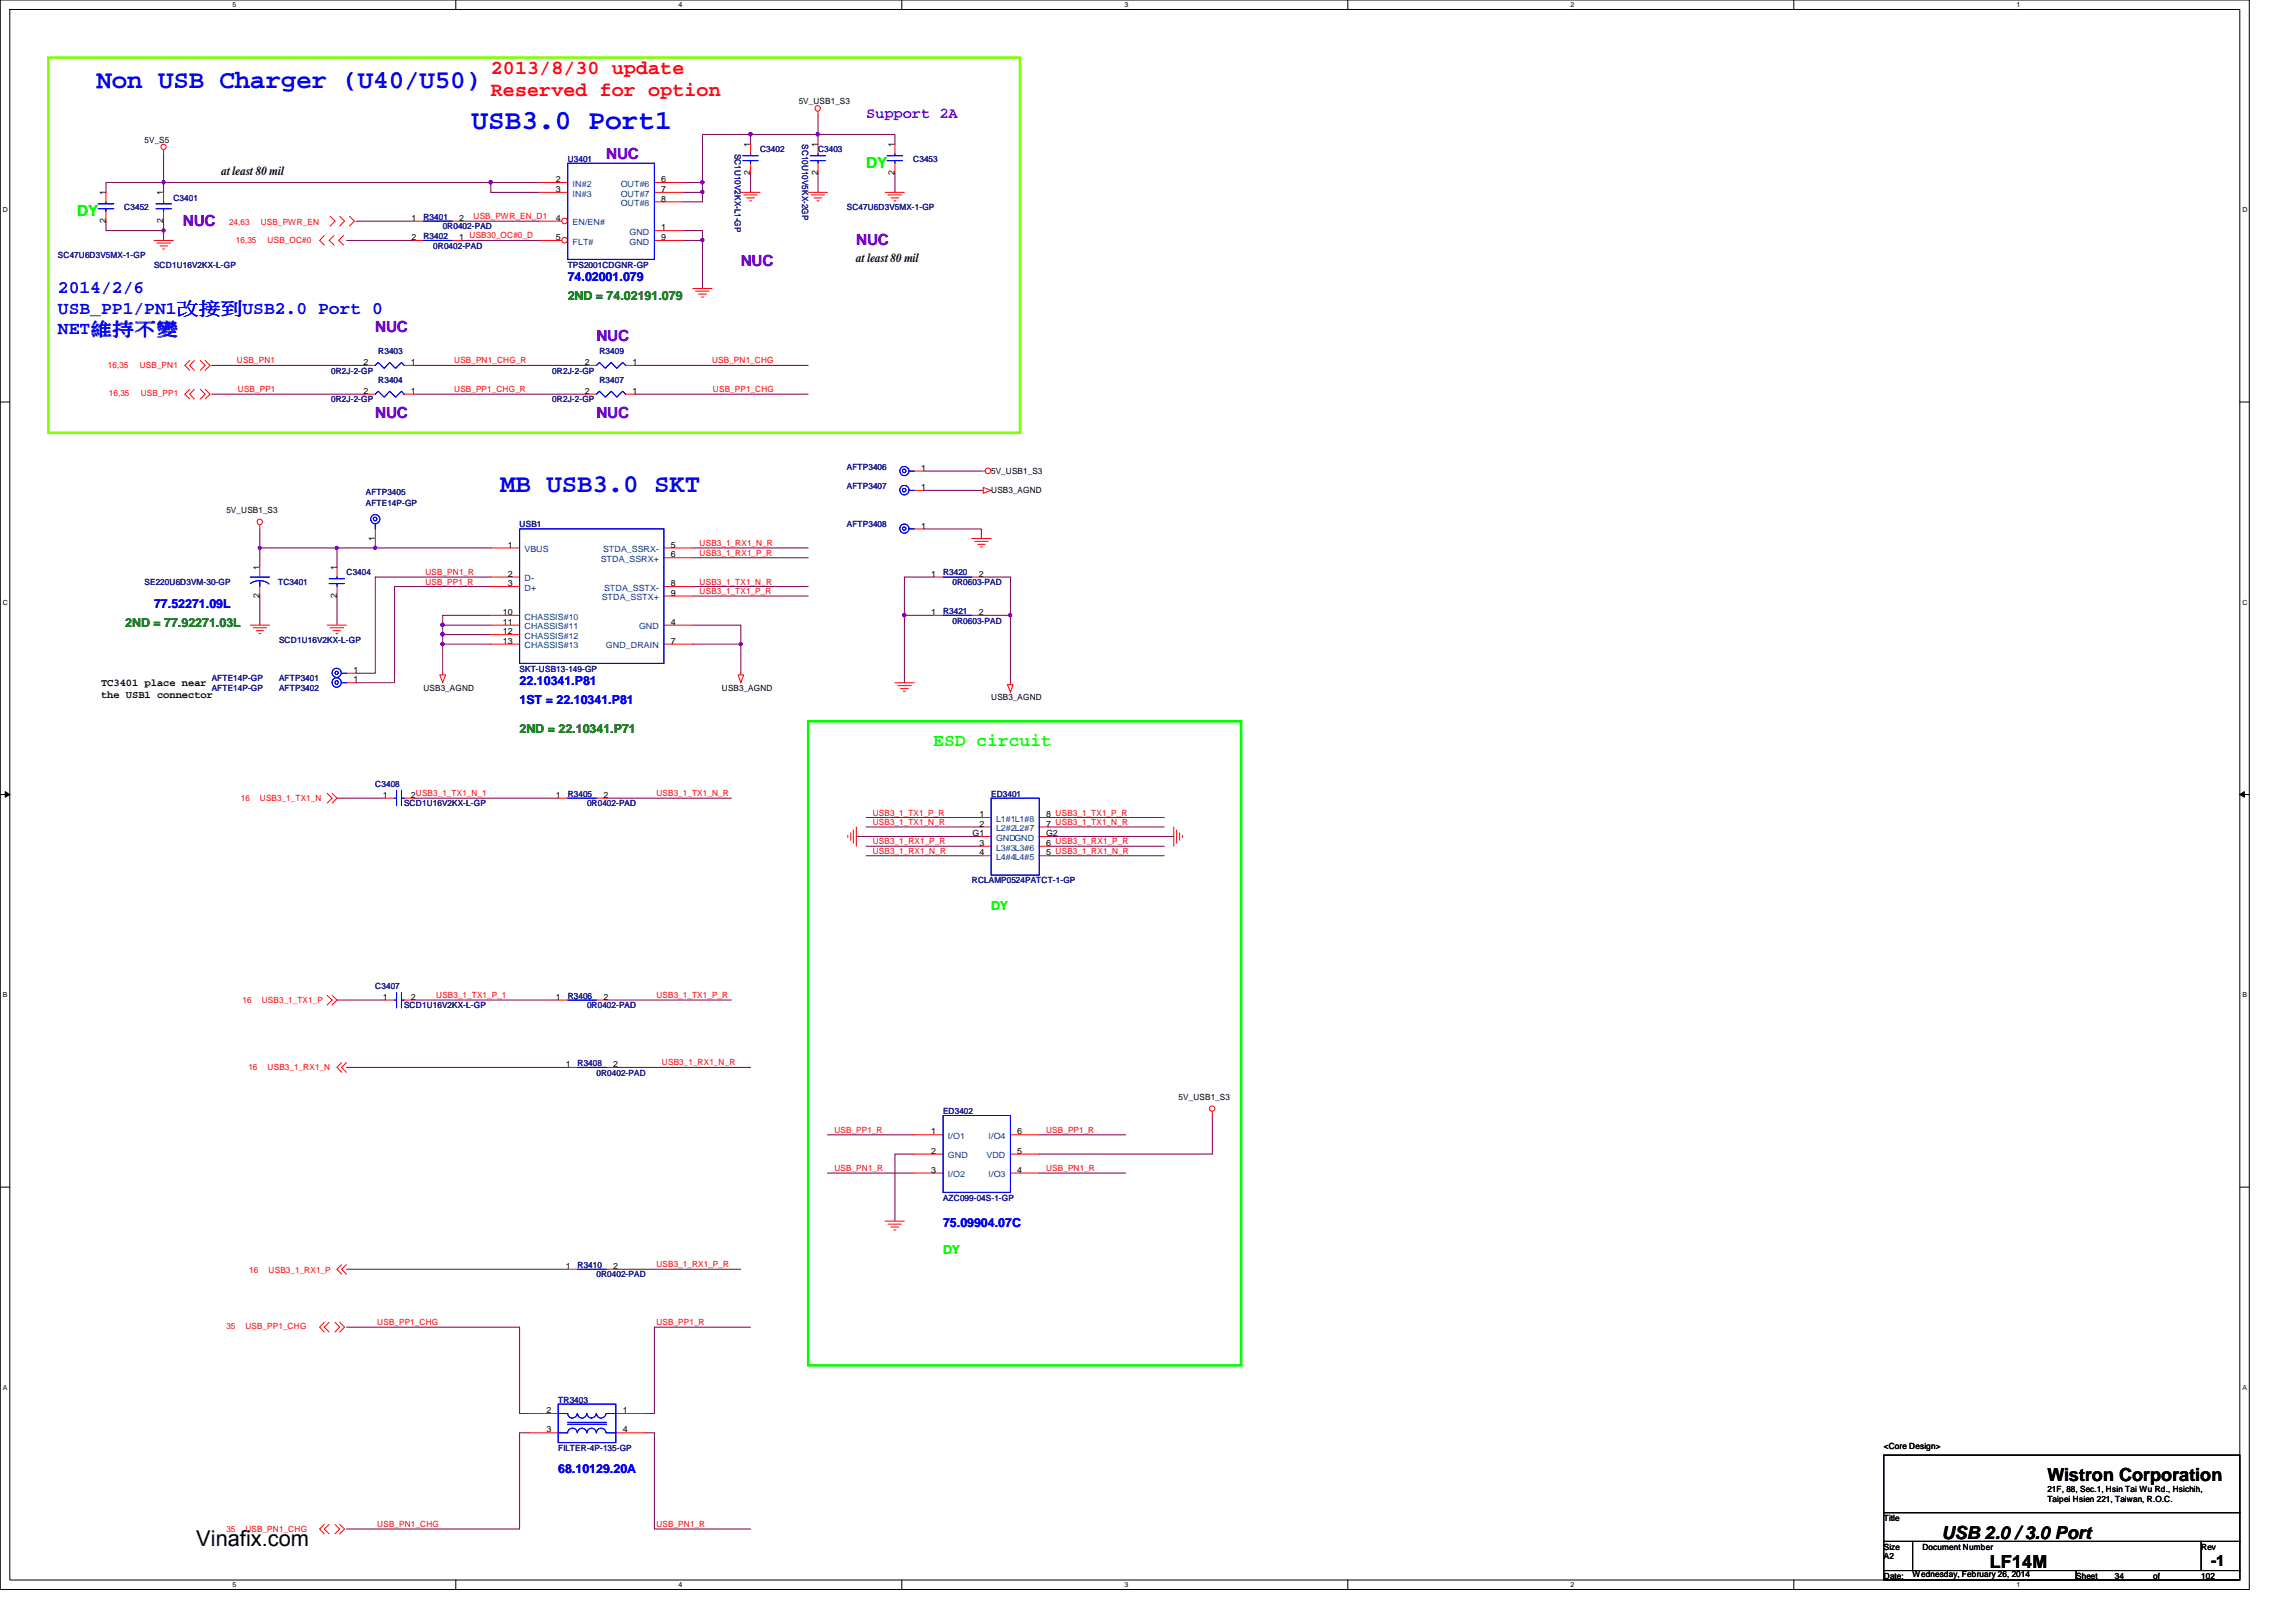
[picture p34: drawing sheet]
<svg xmlns="http://www.w3.org/2000/svg" width="297mm" height="210mm" viewBox="0 0 297 210" stroke-linecap="round" stroke-linejoin="round" font-family="sans-serif">
<defs><g id="words">
<text font-size="3.6" fill="#00f" x="61" y="16.7">USB3.0 Port1</text>
<g font-size="3.3" fill="#00f">
<text x="12.5" y="11.4">Non USB Charger (U40/U50)</text>
<text x="64.7" y="63.7">MB USB3.0 SKT</text>
</g>
<text font-size="2.8" x="25.4" y="200.1">Vinafix.com</text>
<g font-size="2.6" fill="#f00">
<text x="63.5" y="9.6">2013/8/30 update</text>
<text x="63.5" y="12.4">Reserved for option</text>
</g>
<g font-size="2.3" fill="#00f">
<text x="7.5" y="38">2014/2/6</text>
<text x="7.5" y="40.6">USB_PP1/PN1改改改USB2.0 Port 0</text>
<text x="7.5" y="43.2">NET維維維維</text>
</g>
<text font-size="2.3" fill="#0f0" x="120.7" y="96.5">ESD circuit</text>
<g font-size="2.3">
<text x="264.9" y="191.7">Wistron Corporation</text>
<text x="251.2" y="199.2">USB 2.0 / 3.0 Port</text>
<text x="257.4" y="202.9">LF14M</text>
</g>
<g font-size="2" fill="#8000ff">
<text x="112.1" y="15.3">Support 2A</text>
<text x="78.4" y="20.5">NUC</text>
<text x="23.7" y="29.2">NUC</text>
<text x="95.8" y="34.5">NUC</text>
<text x="110.8" y="31.7">NUC</text>
<text x="48.6" y="42.9">NUC</text>
<text x="77.2" y="44.2">NUC</text>
<text x="48.6" y="54.1">NUC</text>
<text x="77.2" y="54.1">NUC</text>
</g>
<g font-size="2" fill="#0f0">
<text x="112.1" y="21.8">DY</text>
<text x="10" y="28">DY</text>
</g>
<text font-size="2" x="286" y="202.6">-1</text>
<g font-size="1.6">
<text x="28.7" y="22.6">at least 80 mil</text>
<text x="110.8" y="33.9">at least 80 mil</text>
</g>
<g font-size="1.6" fill="#00f">
<text x="73.4" y="36.4">74.02001.079</text>
<text x="19.9" y="78.7">77.52271.09L</text>
<text x="67.2" y="88.6">22.10341.P81</text>
<text x="67.2" y="91.1">1ST = 22.10341.P81</text>
<text x="122" y="158.8">75.09904.07C</text>
<text x="72.2" y="190.7">68.10129.20A</text>
</g>
<g font-size="1.6" fill="#008000">
<text x="73.4" y="38.9">2ND = 74.02191.079</text>
<text x="16.2" y="81.2">2ND = 77.92271.03L</text>
<text x="67.2" y="94.9">2ND = 22.10341.P71</text>
</g>
<g font-size="1.6" fill="#0f0">
<text x="128.2" y="117.8">DY</text>
<text x="122" y="162.3">DY</text>
</g>
<g font-size="1.4">
<text x="13.1" y="88.8">TC3401 place near</text>
<text x="13.1" y="90.3">the USB1 connector</text>
</g>
<g font-size="1.1">
<text x="103.3" y="13.5">5V_USB1_S3</text>
<text x="18.7" y="18.5">5V_S5</text>
<text x="71.9" y="23.6">2</text>
<text x="85.6" y="23.6">6</text>
<text x="97.1" y="22.6" transform="rotate(-90 97.1 22.6)">2</text>
<text x="97.1" y="19" transform="rotate(-90 97.1 19)">1</text>
<text x="105.8" y="22.6" transform="rotate(-90 105.8 22.6)">2</text>
<text x="105.8" y="19" transform="rotate(-90 105.8 19)">1</text>
<text x="115.7" y="22.6" transform="rotate(-90 115.7 22.6)">2</text>
<text x="115.7" y="19" transform="rotate(-90 115.7 19)">1</text>
<text x="13.7" y="28.9" transform="rotate(-90 13.7 28.9)">2</text>
<text x="13.7" y="25.2" transform="rotate(-90 13.7 25.2)">1</text>
<text x="21.1" y="28.9" transform="rotate(-90 21.1 28.9)">2</text>
<text x="21.1" y="25.2" transform="rotate(-90 21.1 25.2)">1</text>
<text x="53.3" y="28.6">1</text>
<text x="59.4" y="28.6">2</text>
<text x="71.9" y="24.8">3</text>
<text x="71.9" y="28.6">4</text>
<text x="85.6" y="29.8">1</text>
<text x="85.6" y="24.8">7</text>
<text x="85.6" y="26.1">8</text>
<text x="53.3" y="31.1">2</text>
<text x="59.4" y="31.1">1 USB30_OC#0_D</text>
<text x="71.9" y="31.1">5</text>
<text x="85.6" y="31.1">9</text>
<text x="47" y="47.2">2</text>
<text x="53.2" y="47.2">1</text>
<text x="75.6" y="47.2">2</text>
<text x="81.8" y="47.2">1</text>
<text x="47" y="51">2</text>
<text x="53.2" y="51">1</text>
<text x="75.6" y="51">2</text>
<text x="81.8" y="51">1</text>
<text x="119.2" y="60.9">1</text>
<text x="119.2" y="63.4">1</text>
<text x="128.2" y="61.3">5V_USB1_S3</text>
<text x="128.2" y="63.8">USB3_AGND</text>
<text x="29.3" y="66.4">5V_USB1_S3</text>
<text x="48.5" y="70" transform="rotate(-90 48.5 70)">1</text>
<text x="65.7" y="70.9">1</text>
<text x="86.8" y="70.9">5</text>
<text x="119.2" y="68.4">1</text>
<text x="33.6" y="77.4" transform="rotate(-90 33.6 77.4)">2</text>
<text x="33.6" y="73.8" transform="rotate(-90 33.6 73.8)">1</text>
<text x="43.6" y="77.4" transform="rotate(-90 43.6 77.4)">2</text>
<text x="43.6" y="73.8" transform="rotate(-90 43.6 73.8)">1</text>
<text x="65.7" y="74.6">2</text>
<text x="65.7" y="75.9">3</text>
<text x="86.8" y="72.1">6</text>
<text x="86.8" y="77.1">9</text>
<text x="86.8" y="75.9">8</text>
<text x="120.5" y="74.6">1</text>
<text x="126.6" y="74.6">2</text>
<text x="65.1" y="79.6">10</text>
<text x="65.1" y="80.9">11</text>
<text x="65.1" y="82.1">12</text>
<text x="65.1" y="83.3">13</text>
<text x="86.8" y="83.3">7</text>
<text x="86.8" y="80.9">4</text>
<text x="120.5" y="79.6">1</text>
<text x="126.6" y="79.6">2</text>
<text x="45.7" y="88.3">1</text>
<text x="45.7" y="87.1">1</text>
<text x="54.8" y="89.4">USB3_AGND</text>
<text x="93.4" y="89.4">USB3_AGND</text>
<text x="128.2" y="90.6">USB3_AGND</text>
<text x="49.5" y="103.3">1</text>
<text x="53.2" y="103.3">2USB3_1_TX1_N_1</text>
<text x="71.9" y="103.3">1</text>
<text x="78.1" y="103.3">2</text>
<text x="126.7" y="105.7">1</text>
<text x="126.7" y="107">2</text>
<text x="135.3" y="107">7 USB3_1_TX1_N_R</text>
<text x="135.3" y="105.7">8 USB3_1_TX1_P_R</text>
<text x="125.8" y="108.2">G1</text>
<text x="126.7" y="109.5">3</text>
<text x="126.7" y="110.7">4</text>
<text x="135.3" y="110.7">5 USB3_1_RX1_N_R</text>
<text x="135.3" y="109.5">6 USB3_1_RX1_P_R</text>
<text x="135.3" y="108.2">G2</text>
<text x="49.5" y="129.4">1</text>
<text x="53.2" y="129.4">2</text>
<text x="71.9" y="129.4">1</text>
<text x="78.1" y="129.4">2</text>
<text x="73.2" y="138.1">1</text>
<text x="79.3" y="138.1">2</text>
<text x="152.5" y="142.3">5V_USB1_S3</text>
<text x="120.5" y="146.8">1</text>
<text x="120.5" y="149.3">2</text>
<text x="131.6" y="146.8">6</text>
<text x="131.6" y="149.3">5</text>
<text x="120.5" y="151.8">3</text>
<text x="131.6" y="151.8">4</text>
<text x="73.2" y="164.2">1</text>
<text x="79.3" y="164.2">2</text>
<text x="70.7" y="182.9">2</text>
<text x="70.7" y="185.4">3</text>
<text x="80.6" y="182.9">1</text>
<text x="80.6" y="185.4">4</text>
<text x="243.7" y="187.5">&lt;Core Design&gt;</text>
<text x="243.7" y="196.8">Title</text>
<text x="264.9" y="193.1">21F, 88, Sec.1, Hsin Tai Wu Rd., Hsichih,</text>
<text x="264.9" y="194.4">Taipei Hsien 221, Taiwan, R.O.C.</text>
<text x="243.7" y="201.8">A2</text>
<text x="243.7" y="200.5">Size</text>
<text x="248.7" y="200.5">Document Number</text>
<text x="284.8" y="200.5">Rev</text>
<text x="243.7" y="204.3">Date:</text>
<text x="247.4" y="204">Wednesday, February 26, 2014</text>
<text x="268.6" y="204.3">Sheet</text>
<text x="273.6" y="204.3">34</text>
<text x="278.6" y="204.3">of</text>
<text x="284.8" y="204.3">102</text>
</g>
<g font-size="1.1" fill="#000080">
<text x="73.4" y="21">U3401</text>
<text x="95.1" y="19.9" transform="rotate(90 95.1 19.9)">SC1U10V2KX-L1-GP</text>
<text x="98.3" y="19.7">C3402</text>
<text x="103.8" y="18.7" transform="rotate(90 103.8 18.7)">SC10U10V5KX-2GP</text>
<text x="105.8" y="19.7">C3403</text>
<text x="118.1" y="21">C3453</text>
<text x="16.1" y="27.2">C3452</text>
<text x="22.4" y="26">C3401</text>
<text x="54.8" y="28.4">R3401</text>
<text x="57.3" y="29.7">0R0402-PAD</text>
<text x="109.6" y="27.2">SC47U6D3V5MX-1-GP</text>
<text x="7.5" y="33.4">SC47U6D3V5MX-1-GP</text>
<text x="19.9" y="34.6">SCD1U16V2KX-L-GP</text>
<text x="54.8" y="30.9">R3402</text>
<text x="56" y="32.2">0R0402-PAD</text>
<text x="73.4" y="34.6">TPS2001CDGNR-GP</text>
<text x="48.9" y="45.8">R3403</text>
<text x="77.6" y="45.8">R3409</text>
<text x="42.8" y="52.1">0R2J-2-GP</text>
<text x="42.8" y="48.3">0R2J-2-GP</text>
<text x="48.9" y="49.6">R3404</text>
<text x="71.5" y="52.1">0R2J-2-GP</text>
<text x="71.5" y="48.3">0R2J-2-GP</text>
<text x="77.6" y="49.6">R3407</text>
<text x="47.3" y="64">AFTP3405</text>
<text x="47.3" y="65.5">AFTE14P-GP</text>
<text x="109.6" y="60.8">AFTP3406</text>
<text x="109.6" y="63.3">AFTP3407</text>
<text x="67.2" y="68.2">USB1</text>
<text x="109.6" y="68.2">AFTP3408</text>
<text x="18.7" y="75.7">SE220U6D3VM-30-GP</text>
<text x="36" y="75.7">TC3401</text>
<text x="44.8" y="74.5">C3404</text>
<text x="122" y="74.5">R3420</text>
<text x="123.2" y="75.7">0R0603-PAD</text>
<text x="36.1" y="83.2">SCD1U16V2KX-L-GP</text>
<text x="122" y="79.5">R3421</text>
<text x="123.2" y="80.7">0R0603-PAD</text>
<text x="27.4" y="89.4">AFTE14P-GP</text>
<text x="27.4" y="88.2">AFTE14P-GP</text>
<text x="36.1" y="89.4">AFTP3402</text>
<text x="36.1" y="88.2">AFTP3401</text>
<text x="67.2" y="86.9">SKT-USB13-149-GP</text>
<text x="48.6" y="101.9">C3408</text>
<text x="52.3" y="104.4">SCD1U16V2KX-L-GP</text>
<text x="73.4" y="103.1">R3405</text>
<text x="75.9" y="104.4">0R0402-PAD</text>
<text x="128.2" y="103.1">ED3401</text>
<text x="125.7" y="114.3">RCLAMP0524PATCT-1-GP</text>
<text x="48.6" y="128">C3407</text>
<text x="52.3" y="130.5">SCD1U16V2KX-L-GP</text>
<text x="73.4" y="129.2">R3406</text>
<text x="75.9" y="130.5">0R0402-PAD</text>
<text x="74.7" y="138">R3408</text>
<text x="77.2" y="139.2">0R0402-PAD</text>
<text x="122" y="144.2">ED3402</text>
<text x="122" y="155.4">AZC099-04S-1-GP</text>
<text x="74.7" y="164.1">R3410</text>
<text x="77.2" y="165.3">0R0402-PAD</text>
<text x="72.2" y="181.5">TR3403</text>
<text x="72.2" y="187.7">FILTER-4P-135-GP</text>
</g>
<g font-size="1.1" fill="#f00">
<text x="29.6" y="29.2">24,63</text>
<text x="33.7" y="29.2">USB_PWR_EN</text>
<text x="61.3" y="28.4">USB_PWR_EN_D1</text>
<text x="30.5" y="31.4">16,35</text>
<text x="34.6" y="31.4">USB_OC#0</text>
<text x="14" y="47.6">16,35</text>
<text x="18.1" y="47.6">USB_PN1</text>
<text x="30.6" y="47">USB_PN1</text>
<text x="58.8" y="47">USB_PN1_CHG_R</text>
<text x="92.1" y="47">USB_PN1_CHG</text>
<text x="14.1" y="51.3">16,35</text>
<text x="18.2" y="51.3">USB_PP1</text>
<text x="30.8" y="50.8">USB_PP1</text>
<text x="58.8" y="50.8">USB_PP1_CHG_R</text>
<text x="92.2" y="50.8">USB_PP1_CHG</text>
<text x="90.5" y="71.9">USB3_1_RX1_P_R</text>
<text x="90.5" y="70.7">USB3_1_RX1_N_R</text>
<text x="55" y="75.6">USB_PP1_R</text>
<text x="55" y="74.4">USB_PN1_R</text>
<text x="90.5" y="76.9">USB3_1_TX1_P_R</text>
<text x="90.5" y="75.6">USB3_1_TX1_N_R</text>
<text x="31.2" y="103.7">16</text>
<text x="33.6" y="103.7">USB3_1_TX1_N</text>
<text x="84.9" y="103">USB3_1_TX1_N_R</text>
<text x="112.9" y="106.8">USB3_1_TX1_N_R</text>
<text x="112.9" y="105.5">USB3_1_TX1_P_R</text>
<text x="112.9" y="110.5">USB3_1_RX1_N_R</text>
<text x="112.9" y="109.3">USB3_1_RX1_P_R</text>
<text x="31.4" y="129.8">16</text>
<text x="33.9" y="129.8">USB3_1_TX1_P</text>
<text x="56.4" y="129.2">USB3_1_TX1_P_1</text>
<text x="84.9" y="129.2">USB3_1_TX1_P_R</text>
<text x="85.6" y="137.9">USB3_1_RX1_N_R</text>
<text x="32.1" y="138.4">16</text>
<text x="34.6" y="138.4">USB3_1_RX1_N</text>
<text x="107.9" y="146.6">USB_PP1_R</text>
<text x="135.3" y="146.6">USB_PP1_R</text>
<text x="107.9" y="151.6">USB_PN1_R</text>
<text x="135.3" y="151.6">USB_PN1_R</text>
<text x="32.3" y="164.7">16</text>
<text x="34.8" y="164.7">USB3_1_RX1_P</text>
<text x="84.9" y="164">USB3_1_RX1_P_R</text>
<text x="29.3" y="172">35</text>
<text x="31.7" y="172">USB_PP1_CHG</text>
<text x="48.8" y="171.5">USB_PP1_CHG</text>
<text x="84.9" y="171.5">USB_PP1_R</text>
<text x="48.8" y="197.6">USB_PN1_CHG</text>
<text x="84.9" y="197.6">USB_PN1_R</text>
<text x="29.3" y="198.2">35</text>
<text x="31.7" y="198.2">USB_PN1_CHG</text>
</g>
<g font-size="1.1" fill="#004080">
<text x="74.1" y="24.2">IN#2</text>
<text x="74.1" y="25.4">IN#3</text>
<text x="74.1" y="29.2">EN/EN#</text>
<text x="80.3" y="24.2">OUT#6</text>
<text x="80.3" y="25.4">OUT#7</text>
<text x="80.3" y="26.7">OUT#8</text>
<text x="74.1" y="31.7">FLT#</text>
<text x="81.4" y="30.4">GND</text>
<text x="81.4" y="31.7">GND</text>
<text x="67.9" y="71.5">VBUS</text>
<text x="78" y="71.5">STDA_SSRX-</text>
<text x="67.9" y="75.2">D-</text>
<text x="67.9" y="76.5">D+</text>
<text x="77.7" y="72.7">STDA_SSRX+</text>
<text x="77.8" y="77.7">STDA_SSTX+</text>
<text x="78.1" y="76.5">STDA_SSTX-</text>
<text x="67.9" y="80.2">CHASSIS#10</text>
<text x="67.9" y="81.4">CHASSIS#11</text>
<text x="67.9" y="82.7">CHASSIS#12</text>
<text x="67.9" y="83.9">CHASSIS#13</text>
<text x="78.4" y="83.9">GND_DRAIN</text>
<text x="82.7" y="81.4">GND</text>
<text x="128.9" y="106.3">L1#1L1#8</text>
<text x="128.9" y="107.6">L2#2L2#7</text>
<text x="128.9" y="108.8">GNDGND</text>
<text x="128.9" y="110.1">L3#3L3#6</text>
<text x="128.9" y="111.3">L4#4L4#5</text>
<text x="122.6" y="147.4">I/O1</text>
<text x="122.6" y="149.9">GND</text>
<text x="127.6" y="149.9">VDD</text>
<text x="127.9" y="147.4">I/O4</text>
<text x="122.6" y="152.4">I/O2</text>
<text x="127.9" y="152.4">I/O3</text>
</g>
<g font-size=".9">
<text x="30.1" y=".9">5</text>
<text x="87.8" y=".9">4</text>
<text x="145.5" y=".9">3</text>
<text x="203.2" y=".9">2</text>
<text x="260.9" y=".9">1</text>
<text x=".4" y="27.4">D</text>
<text x="290.1" y="27.4">D</text>
<text x=".4" y="78.2">C</text>
<text x="290.1" y="78.2">C</text>
<text x=".4" y="129">B</text>
<text x="290.1" y="129">B</text>
<text x=".4" y="179.8">A</text>
<text x="290.1" y="179.8">A</text>
<text x="30.1" y="205.4">5</text>
<text x="87.8" y="205.4">4</text>
<text x="145.5" y="205.4">3</text>
<text x="203.2" y="205.4">2</text>
<text x="260.9" y="205.4">1</text>
</g>
</g></defs>
<path d="M0 0h291v205.7h-291zM1.3 1.2h288.5v203.3h-288.5z" fill="none" stroke="#000" stroke-width=".13"/>
<g fill="#fff">
<path d="M30.1 .1h.5v1h-.5z"/>
<path d="M30.1 204.6h.5v1h-.5z"/>
</g>
<path d="M59 0v1.2M59 204.5v1.2" fill="none" stroke="#000" stroke-width=".13"/>
<g fill="#fff">
<path d="M87.8 .1h.5v1h-.5z"/>
<path d="M87.8 204.6h.5v1h-.5z"/>
</g>
<path d="M116.7 0v1.2M116.7 204.5v1.2" fill="none" stroke="#000" stroke-width=".13"/>
<g fill="#fff">
<path d="M145.5 .1h.5v1h-.5z"/>
<path d="M145.5 204.6h.5v1h-.5z"/>
</g>
<path d="M174.4 0v1.2M174.4 204.5v1.2" fill="none" stroke="#000" stroke-width=".13"/>
<g fill="#fff">
<path d="M203.2 .1h.5v1h-.5z"/>
<path d="M203.2 204.6h.5v1h-.5z"/>
</g>
<path d="M232.1 0v1.2M232.1 204.5v1.2" fill="none" stroke="#000" stroke-width=".13"/>
<g fill="#fff">
<path d="M260.9 .1h.5v1h-.5z"/>
<path d="M260.9 204.6h.5v1h-.5z"/>
<path d="M.4 26.6h.6v1h-.6z"/>
<path d="M290.1 26.6h.6v1h-.6z"/>
<path d="M.4 77.4h.6v1h-.6z"/>
<path d="M290.1 77.4h.6v1h-.6z"/>
</g>
<path d="M0 52h1.3M289.8 52h1.2" fill="none" stroke="#000" stroke-width=".13"/>
<g fill="#fff">
<path d="M.4 128.2h.6v1h-.6z"/>
<path d="M290.1 128.2h.6v1h-.6z"/>
</g>
<path d="M0 102.8h1.3M.7 102.4l.6 .4-.6 .4zM289.8 102.8h1.2M289.8 102.8l.6-.4v.8z" fill="none" stroke="#000" stroke-width=".13"/>
<path d="M.7 102.4l.6 .4-.6 .4zM289.8 102.8l.6-.4v.8z" fill="#000"/>
<g fill="#fff">
<path d="M.4 179h.5v1h-.5z"/>
<path d="M290.1 179h.6v1h-.6z"/>
</g>
<path d="M0 153.6h1.3M289.8 153.6h1.2" fill="none" stroke="#000" stroke-width=".13"/>
<path d="M21.2 19.9v5M90.9 17.4h6.2v1.3M105.8 14.9v3.8M44.8 31.1h8.7M59.8 31.1h9.9M105.8 22.4v2.5" fill="none" stroke="#800040" stroke-width=".13"/>
<path d="M21 23.4h.3l.1 .2-.1 .2h-.1h-.2z" fill-rule="evenodd" fill="#f0f"/>
<path d="M21 23.4h.3l.1 .2-.1 .2h-.1h-.2z" fill="none" stroke="#f0f" stroke-width=".13"/>
<path d="M21.2 29.8v1.3M46.1 28.6h7.4M59.8 28.6h9.9M63.5 23.6h6.2M97.1 22.4v2.5" fill="none" stroke="#800040" stroke-width=".13"/>
<path d="M63.3 23.4h.3l.1 .2-.1 .2h-.1h-.2z" fill-rule="evenodd" fill="#f0f"/>
<path d="M63.3 23.4h.3l.1 .2-.1 .2h-.1h-.2z" fill="none" stroke="#f0f" stroke-width=".13"/>
<path d="M97.1 17.4h8.7" fill="none" stroke="#800040" stroke-width=".13"/>
<path d="M105.6 17.2h.3l.1 .2-.1 .1-.1 .1-.2-.1z" fill-rule="evenodd" fill="#f0f"/>
<path d="M105.6 17.2h.3l.1 .2-.1 .1-.1 .1-.2-.1z" fill="none" stroke="#f0f" stroke-width=".13"/>
<path d="M96.9 17.2h.3l.1 .2-.1 .1-.1 .1-.2-.1z" fill-rule="evenodd" fill="#f0f"/>
<path d="M96.9 17.2h.3l.1 .2-.1 .1-.1 .1-.2-.1z" fill="none" stroke="#f0f" stroke-width=".13"/>
<g fill="none" stroke="#800040" stroke-width=".13">
<path d="M48.6 74.7h14.9M48.6 70.9h14.9M51.1 75.9h12.4M89.6 72.2h15M89.6 70.9h15M89.6 77.1h15M89.6 75.9h15M53.5 103.3h18.7M78.4 103.3h16.2M44.8 138.1h28.6M53.5 129.4h18.7M78.4 129.4h16.2"/>
<path d="M79.7 138.1h17.4M44.8 164.3h28.6M67.2 171.7v11.2M79.7 164.3h16.1M84.7 171.7v11.2M67.2 185.4v12.5M84.7 185.4v12.5"/>
</g>
<path d="M48.4 70.8h.3l.1 .1-.1 .1-.2 .1-.1-.1z" fill-rule="evenodd" fill="#f0f"/>
<path d="M48.4 70.8h.3l.1 .1-.1 .1-.2 .1-.1-.1z" fill="none" stroke="#f0f" stroke-width=".13"/>
<path d="M33.6 68.5v4.9M33.6 77.1v3.8M57.3 82.1h6.2M63.5 83.4h-6.2v3.7" fill="none" stroke="#800040" stroke-width=".13"/>
<path d="M57.1 83.2h.3l.1 .2-.1 .1-.2 .1-.1-.1z" fill-rule="evenodd" fill="#f0f"/>
<path d="M57.1 83.2h.3l.1 .2-.1 .1-.2 .1-.1-.1z" fill="none" stroke="#f0f" stroke-width=".13"/>
<path d="M57.3 82.1v1.3" fill="none" stroke="#800040" stroke-width=".13"/>
<path d="M57.1 81.9h.3l.1 .2-.1 .2h-.2h-.1z" fill-rule="evenodd" fill="#f0f"/>
<path d="M57.1 81.9h.3l.1 .2-.1 .2h-.2h-.1z" fill="none" stroke="#f0f" stroke-width=".13"/>
<path d="M63.5 79.6h-6.2v1.3h6.2" fill="none" stroke="#800040" stroke-width=".13"/>
<path d="M57.1 80.7h.3l.1 .2-.1 .1-.2 .1-.1-.1z" fill-rule="evenodd" fill="#f0f"/>
<path d="M57.1 80.7h.3l.1 .2-.1 .1-.2 .1-.1-.1z" fill="none" stroke="#f0f" stroke-width=".13"/>
<path d="M57.3 80.9v1.2M95.8 83.4v3.7" fill="none" stroke="#800040" stroke-width=".13"/>
<path d="M95.7 83.2h.3l.1 .2-.1 .1-.2 .1-.1-.1z" fill-rule="evenodd" fill="#f0f"/>
<path d="M95.7 83.2h.3l.1 .2-.1 .1-.2 .1-.1-.1z" fill="none" stroke="#f0f" stroke-width=".13"/>
<g fill="none" stroke="#800040" stroke-width=".13">
<path d="M90.9 17.4v6.2M48.6 74.7v12.4h-2.5M48.6 69.7v1.2h-5M51.1 75.9v12.4h-5M89.6 80.9h6.2v2.5h-6.2M110.8 108.2h16.2M112.1 107h14.9M112.1 105.8h14.9M112.1 110.7h14.9M112.1 109.5h14.9M135.7 107h14.9M135.7 105.8h14.9"/>
<path d="M135.7 110.7h14.9M135.7 109.5h14.9M135.7 108.2h16.1"/>
</g>
<path d="M43.4 70.8h.3l.1 .1-.1 .1-.1 .1-.2-.1z" fill-rule="evenodd" fill="#f0f"/>
<path d="M43.4 70.8h.3l.1 .1-.1 .1-.1 .1-.2-.1z" fill="none" stroke="#f0f" stroke-width=".13"/>
<path d="M27.4 47.3h19.9M27.4 51h19.9M53.5 47.3h22.4M53.5 51h22.4M33.6 70.9h10v2.5M43.6 77.1v3.8" fill="none" stroke="#800040" stroke-width=".13"/>
<path d="M33.5 70.8h.2l.1 .1-.1 .1-.1 .1-.1-.1z" fill-rule="evenodd" fill="#f0f"/>
<path d="M33.5 70.8h.2l.1 .1-.1 .1-.1 .1-.1-.1z" fill="none" stroke="#f0f" stroke-width=".13"/>
<path d="M13.7 28.6v1.2h7.5" fill="none" stroke="#800040" stroke-width=".13"/>
<path d="M21 29.6h.3l.1 .2-.1 .2-.1 .1-.2-.1z" fill-rule="evenodd" fill="#f0f"/>
<path d="M21 29.6h.3l.1 .2-.1 .2-.1 .1-.2-.1z" fill="none" stroke="#f0f" stroke-width=".13"/>
<path d="M105.8 17.4h10v1.3M21.2 23.6h-7.5v1.3M115.8 22.4v2.5M117 79.6h3.7M117 74.7v4.9M117 79.6v8.7M119.5 61h7.5M119.5 68.5h7.5v1.2M130.7 74.7v4.9h-3.7M43.6 103.3h6.2M43.6 129.4h6.2" fill="none" stroke="#800040" stroke-width=".13"/>
<path d="M116.8 79.4h.3l.1 .2-.1 .2h-.1h-.2z" fill-rule="evenodd" fill="#f0f"/>
<path d="M116.8 79.4h.3l.1 .2-.1 .2h-.1h-.2z" fill="none" stroke="#f0f" stroke-width=".13"/>
<path d="M130.7 79.6v8.7" fill="none" stroke="#800040" stroke-width=".13"/>
<path d="M130.5 79.4h.3l.1 .2-.1 .2h-.1h-.2z" fill-rule="evenodd" fill="#f0f"/>
<path d="M130.5 79.4h.3l.1 .2-.1 .2h-.1h-.2z" fill="none" stroke="#f0f" stroke-width=".13"/>
<g fill="none" stroke="#800040" stroke-width=".13">
<path d="M88.4 23.6h2.5v1.3h-2.5M82.2 51h22.4M82.2 47.3h22.4M117 74.7h3.7M119.5 63.5h7.5M127 74.7h3.7M107.1 151.8h11.2M107.1 146.9h11.2M118.3 149.4h-2.5v8.6M134.4 146.9h11.2M134.4 151.8h11.2M156.8 144.4v5h-22.4"/>
<path d="M44.8 171.7h22.4M84.7 171.7h12.4M44.8 197.9h22.4M67.2 182.9h1.3M67.2 185.4h1.3M83.4 182.9h1.3M83.4 185.4h1.3M84.7 197.9h12.4"/>
</g>
<path d="M90.7 24.7h.3l.1 .1-.1 .2-.2 .1-.1-.1z" fill-rule="evenodd" fill="#f0f"/>
<path d="M90.7 24.7h.3l.1 .1-.1 .2-.2 .1-.1-.1z" fill="none" stroke="#f0f" stroke-width=".13"/>
<path d="M90.7 23.4h.3l.1 .2-.1 .2h-.2h-.1z" fill-rule="evenodd" fill="#f0f"/>
<path d="M90.7 23.4h.3l.1 .2-.1 .2h-.2h-.1z" fill="none" stroke="#f0f" stroke-width=".13"/>
<path d="M21.2 28.6v1.2M21.2 23.6h42.3v1.3h6.2M88.4 29.8h2.5v1.3M90.9 24.9v1.2h-2.5" fill="none" stroke="#800040" stroke-width=".13"/>
<path d="M90.7 30.9h.3l.1 .2-.1 .1-.2 .1-.1-.1z" fill-rule="evenodd" fill="#f0f"/>
<path d="M90.7 30.9h.3l.1 .2-.1 .1-.2 .1-.1-.1z" fill="none" stroke="#f0f" stroke-width=".13"/>
<path d="M88.4 31.1h2.5v6.2" fill="none" stroke="#800040" stroke-width=".13"/>
<g fill="none" stroke="#f00" stroke-width=".13">
<path d="M21.2 19.4v.5M97.1 18.7v1.2M105.8 14.4v.5M105.8 18.7v1.2M115.8 18.7v1.2M19.9 31.1h2.5M20.3 31.5h1.8M20.7 31.8h1M21 32.2h.3M21.2 24.9v1.2M21.2 27.3v1.3M41.9 30.5l-.5 .6 .5 .6"/>
<path d="M42.7 28l.6 .6-.6 .7M43.2 30.5l-.6 .6 .6 .6M43.9 28l.7 .6-.7 .7M44.4 30.5l-.6 .6 .6 .6M45.2 28l.6 .6-.6 .7M53.5 28.6h1.3M58.5 28.6h1.3M69.7 23.6h3.7M69.7 24.9h3.7M84.7 29.8h3.7M89.6 37.3h2.5M90 37.7h1.7"/>
<path d="M90.4 38.1h1M90.8 38.4h.2M95.8 24.9h2.5M96.2 25.2h1.8M96.6 25.6h1M97 26h.2M97.1 21.1v1.3M104.6 24.9h2.5M104.9 25.2h1.8M105.3 25.6h1M105.7 26h.3M105.8 21.1v1.3"/>
<path d="M114.5 24.9h2.5M114.9 25.2h1.7M115.3 25.6h1M115.7 26h.2M115.8 21.1v1.3M24.6 46.7l-.7 .6 .7 .6M24.6 50.4l-.7 .6 .7 .6M25.1 46.7l-.5 .6 .5 .6M25.1 50.4l-.5 .6 .5 .6M25.9 46.7l.6 .6-.6 .6M25.9 50.4l.6 .6-.6 .6M26.5 46.7l.7 .6-.7 .6"/>
<path d="M26.5 50.4l.7 .6-.7 .6M47.3 51h1.3M47.3 47.3h1.3M52.3 51h1.2M52.3 47.3h1.2M75.9 51h1.3M75.9 47.3h1.3M80.9 51h1.3M80.9 47.3h1.3M33.6 67.9v.6M33.6 73.4v1.3M33.6 75.9v1.2"/>
<path d="M43.6 73.4v1.3M43.6 75.9v1.2M48.6 68.5v1.2M63.5 74.7h3.7M63.5 70.9h3.7M63.5 75.9h3.7M63.5 79.6h3.7M85.9 70.9h3.7M85.9 75.9h3.7M85.9 72.2h3.7M85.9 77.1h3.7M118.3 68.5h1.2"/>
<path d="M118.3 61h1.2M118.3 63.5h1.2M120.7 74.7h1.3M125.7 69.7h2.5M125.7 74.7h1.3M126.1 70.1h1.7M126.5 70.4h1M126.8 70.8h.3M127 63.5h.2M127 61h.5M127.2 63.1l1 .4-1 .3zM32.4 80.9h2.5"/>
<path d="M32.8 81.2h1.7M33.1 81.6h1M33.5 82h.2M42.3 80.9h2.5M42.7 81.2h1.7M43.1 81.6h1M43.5 82h.2M44.8 88.3h1.3M44.8 87.1h1.3M56.9 87.3h.8l-.4 1zM57.3 87.1v.2M63.5 80.9h3.7"/>
<path d="M63.5 83.4h3.7M63.5 82.1h3.7M85.9 80.9h3.7M85.9 83.4h3.7M95.5 87.3h.7l-.4 1zM95.8 87.1v.2M115.8 88.3h2.5M116.2 88.7h1.7M116.5 89.1h1M116.9 89.5h.2M130.3 88.6h.8l-.4 1zM130.7 88.3v.3"/>
<path d="M42.3 102.7l.7 .6-.7 .6M43 102.7l.6 .6-.6 .6M49.8 103.3h1.3M52.3 103.3h1.2M72.2 103.3h1.2M77.2 103.3h1.2M109.7 108.1v.3M110.1 107.8v1M110.4 107.4v1.7M110.8 107v2.5M127 105.8h1.2M127 107h1.2"/>
<path d="M127 108.2h1.2M127 109.5h1.2M127 110.7h1.2M134.4 105.8h1.3M134.4 107h1.3M134.4 108.2h1.3M134.4 109.5h1.3M134.4 110.7h1.3M151.8 107v2.5M152.2 107.4v1.7M152.6 107.8v1M153 108.1v.3"/>
<path d="M42.3 128.8l.7 .6-.7 .6M43 128.8l.6 .6-.6 .6M44.2 137.5l-.6 .6 .6 .7M44.8 137.5l-.6 .6 .6 .7M49.8 129.4h1.3M52.3 129.4h1.2M73.4 138.1h1.3M78.4 138.1h1.3M114.5 158h2.5M114.9 158.4h1.7M115.3 158.8h1M115.7 159.2h.2"/>
<path d="M118.3 146.9h3.7M118.3 149.4h3.7M118.3 151.8h3.7M130.7 146.9h3.7M130.7 149.4h3.7M130.7 151.8h3.7M156.8 143.8v.6M41.9 171.1l-.5 .6 .5 .7M42.6 171.1l-.7 .6 .7 .7M43.3 171.1l.6 .6-.6 .7M43.9 171.1l.7 .6-.7 .7M44.2 163.7l-.6 .6 .6 .6"/>
<path d="M44.8 163.7l-.6 .6 .6 .6M73.4 164.3h1.3M78.4 164.3h1.3M41.9 197.3l-.5 .6 .5 .6M42.6 197.3l-.7 .6 .7 .6M43.3 197.3l.6 .6-.6 .6M43.9 197.3l.7 .6-.7 .6M68.5 182.9h3.7M68.5 185.4h3.7M79.7 182.9h3.7M79.7 185.4h3.7"/>
<circle cx="21.2" cy="19" r=".34"/>
<circle cx="105.8" cy="14" r=".35"/>
<circle cx="33.6" cy="67.5" r=".35"/>
<circle cx="127.8" cy="60.9" r=".37"/>
<circle cx="156.8" cy="143.5" r=".36"/>
</g>
<path d="M243.7 188.3h46.1v7.4h-46.1zM243.7 195.7h46.1v3.8h-46.1zM243.7 199.5h3.7v3.7h-3.7zM247.4 199.5h37.4v3.7h-37.4zM284.8 199.5h5v3.7h-5zM243.7 203.2h24.9v1.3h-24.9zM268.6 203.2h21.2v1.3h-21.2z" fill="none" stroke="#000" stroke-width=".13"/>
<path d="M104.6 93.3h56v83.4h-56z" fill="none" stroke="#0f0" stroke-width=".34"/>
<path d="M6.3 7.5h125.6v48.5h-125.6z" fill="none" stroke="#80ff00" stroke-width=".34"/>
<g fill="none" stroke="#00f" stroke-width=".13">
<path d="M97.1 19.9v.3M105.8 19.9v.3M115.8 19.9v.3M20.2 26.4h2M20.2 27h2M21.2 26.1v.3M21.2 27v.3M54.8 28.6h3.7M96.1 20.2h2M96.1 20.8h2M97.1 20.8v.3M104.8 20.2h2"/>
<path d="M104.8 20.8h2M105.8 20.8v.3M114.8 20.8h2M114.8 20.2h2M115.8 20.8v.3M48.6 51l.3-.4 .8 .8 .7-.8 .8 .8 .7-.8 .4 .4M48.6 47.3l.3-.4 .8 .8 .7-.8 .8 .8 .7-.8 .4 .4M77.2 51l.4-.4 .7 .8 .8-.8 .7 .8 .8-.8 .3 .4M77.2 47.3l.4-.4 .7 .8 .8-.8 .7 .8 .8-.8 .3 .4M32.4 74.7h2.5M32.4 75.5a2.01 2.01 0 0 1 2.4 .1M33.6 75.1v.8"/>
<path d="M42.6 74.9h2M42.6 75.5h2M43.6 74.7v.2M43.6 75.5v.4M48.4 67h.3l.1 .1-.1 .2-.2 .1-.1-.1zM48.6 67.8v.7M67.2 68.5h18.7v17.4h-18.7zM116.8 68.3h.3l.1 .1-.1 .1-.1 .1-.2-.1zM116.8 60.8h.3l.1 .1-.1 .2-.1 .1-.2-.1zM116.8 63.3h.3l.1 .1-.1 .2-.1 .1-.2-.1zM117.6 68.5h.7M117.6 61h.7"/>
<path d="M117.6 63.5h.7M122 74.7h3.7M43.4 88.2h.3l.1 .1-.1 .2-.1 .1-.2-.1zM43.4 86.9h.3l.1 .2-.1 .1-.1 .1-.2-.1zM44.2 88.3h.6M44.2 87.1h.6M51.1 103.3h.2M51.3 102.3v2M51.9 103.3h.4M51.9 102.3v2M73.4 103.3h3.8M128.2 103.3h6.2v9.9h-6.2z"/>
<path d="M51.1 129.4h.2M51.3 128.4v2M51.9 129.4h.4M51.9 128.4v2M74.7 138.1h3.7M122 144.4h8.7v9.9h-8.7zM74.7 164.3h3.7M72.2 182.9h1.2a.61 .61 0 0 0 .7 .6 .61 .61 0 0 0 .6-.6M72.2 185.4h1.2a.61 .61 0 0 1 .7-.6 .61 .61 0 0 1 .6 .6M72.2 181.7h7.5v5h-7.5zM73.4 184.1h5M73.4 184.3h5"/>
<path d="M74.7 182.9a.59 .59 0 0 0 .6 .6 .59 .59 0 0 0 .6-.6M75.9 185.4a.59 .59 0 0 0-.6-.6 .59 .59 0 0 0-.6 .6M75.9 182.9a.59 .59 0 0 0 .5 .6 .59 .59 0 0 0 .6-.3l.1-.3M77.1 185.4a.59 .59 0 0 0-.6-.6 .59 .59 0 0 0-.6 .6M77.2 182.9a.61 .61 0 0 0 .6 .6 .61 .61 0 0 0 .6-.6M77.2 185.4a.61 .61 0 0 1 .6-.6 .61 .61 0 0 1 .6 .6M78.4 182.9h1.3M78.4 185.4h1.3"/>
<circle cx="48.6" cy="67.2" r=".59"/>
<circle cx="117" cy="63.4" r=".6"/>
<circle cx="117" cy="61" r=".59"/>
<circle cx="117" cy="68.4" r=".59"/>
<circle cx="43.5" cy="88.3" r=".6"/>
<circle cx="43.6" cy="87.1" r=".59"/>
</g>
<circle cx="73" cy="28.6" r=".37" fill="#fff"/>
<g fill="none" stroke="#f00" stroke-width=".13">
<path d="M69.7 28.6h3"/>
<circle cx="73" cy="28.6" r=".37"/>
</g>
<circle cx="73" cy="31.1" r=".37" fill="#fff"/>
<g fill="none" stroke="#f00" stroke-width=".13">
<path d="M13.7 24.9v1.2M13.7 27.3v1.3M53.5 31.1h1.3M58.5 31.1h1.3M69.7 31.1h3M84.7 31.1h3.7M84.7 23.6h3.7M84.7 24.9h3.7M84.7 26.1h3.7M120.7 79.6h1.3M125.7 79.6h1.3M72.2 129.4h1.2"/>
<path d="M77.2 129.4h1.2"/>
<circle cx="73" cy="31.1" r=".37"/>
</g>
<path d="M12.7 27h2M12.7 26.4h2M13.7 26.1v.3M13.7 27v.3M54.8 31.1h3.7M73.4 21.1h11.3v12.5h-11.3zM122 79.6h3.7M73.4 129.4h3.8" fill="none" stroke="#00f" stroke-width=".13"/>
<path d="M21 23.4h.3l.1 .2-.1 .2h-.1h-.2z" fill-rule="evenodd" fill="#f0f"/>
<path d="M21 23.4h.3l.1 .2-.1 .2h-.1h-.2z" fill="none" stroke="#f0f" stroke-width=".13"/>
<path d="M63.3 23.4h.3l.1 .2-.1 .2h-.1h-.2z" fill-rule="evenodd" fill="#f0f"/>
<path d="M63.3 23.4h.3l.1 .2-.1 .2h-.1h-.2z" fill="none" stroke="#f0f" stroke-width=".13"/>
<path d="M105.6 17.2h.3l.1 .2-.1 .1-.1 .1-.2-.1z" fill-rule="evenodd" fill="#f0f"/>
<path d="M105.6 17.2h.3l.1 .2-.1 .1-.1 .1-.2-.1z" fill="none" stroke="#f0f" stroke-width=".13"/>
<path d="M96.9 17.2h.3l.1 .2-.1 .1-.1 .1-.2-.1z" fill-rule="evenodd" fill="#f0f"/>
<path d="M96.9 17.2h.3l.1 .2-.1 .1-.1 .1-.2-.1z" fill="none" stroke="#f0f" stroke-width=".13"/>
<path d="M48.4 70.8h.3l.1 .1-.1 .1-.2 .1-.1-.1z" fill-rule="evenodd" fill="#f0f"/>
<path d="M48.4 70.8h.3l.1 .1-.1 .1-.2 .1-.1-.1z" fill="none" stroke="#f0f" stroke-width=".13"/>
<path d="M57.1 83.2h.3l.1 .2-.1 .1-.2 .1-.1-.1z" fill-rule="evenodd" fill="#f0f"/>
<path d="M57.1 83.2h.3l.1 .2-.1 .1-.2 .1-.1-.1z" fill="none" stroke="#f0f" stroke-width=".13"/>
<path d="M57.1 81.9h.3l.1 .2-.1 .2h-.2h-.1z" fill-rule="evenodd" fill="#f0f"/>
<path d="M57.1 81.9h.3l.1 .2-.1 .2h-.2h-.1z" fill="none" stroke="#f0f" stroke-width=".13"/>
<path d="M57.1 80.7h.3l.1 .2-.1 .1-.2 .1-.1-.1z" fill-rule="evenodd" fill="#f0f"/>
<path d="M57.1 80.7h.3l.1 .2-.1 .1-.2 .1-.1-.1z" fill="none" stroke="#f0f" stroke-width=".13"/>
<path d="M95.7 83.2h.3l.1 .2-.1 .1-.2 .1-.1-.1z" fill-rule="evenodd" fill="#f0f"/>
<path d="M95.7 83.2h.3l.1 .2-.1 .1-.2 .1-.1-.1z" fill="none" stroke="#f0f" stroke-width=".13"/>
<path d="M43.4 70.8h.3l.1 .1-.1 .1-.1 .1-.2-.1z" fill-rule="evenodd" fill="#f0f"/>
<path d="M43.4 70.8h.3l.1 .1-.1 .1-.1 .1-.2-.1z" fill="none" stroke="#f0f" stroke-width=".13"/>
<path d="M33.5 70.8h.2l.1 .1-.1 .1-.1 .1-.1-.1z" fill-rule="evenodd" fill="#f0f"/>
<path d="M33.5 70.8h.2l.1 .1-.1 .1-.1 .1-.1-.1z" fill="none" stroke="#f0f" stroke-width=".13"/>
<path d="M21 29.6h.3l.1 .2-.1 .2-.1 .1-.2-.1z" fill-rule="evenodd" fill="#f0f"/>
<path d="M21 29.6h.3l.1 .2-.1 .2-.1 .1-.2-.1z" fill="none" stroke="#f0f" stroke-width=".13"/>
<path d="M116.8 79.4h.3l.1 .2-.1 .2h-.1h-.2z" fill-rule="evenodd" fill="#f0f"/>
<path d="M116.8 79.4h.3l.1 .2-.1 .2h-.1h-.2z" fill="none" stroke="#f0f" stroke-width=".13"/>
<path d="M130.5 79.4h.3l.1 .2-.1 .2h-.1h-.2z" fill-rule="evenodd" fill="#f0f"/>
<path d="M130.5 79.4h.3l.1 .2-.1 .2h-.1h-.2z" fill="none" stroke="#f0f" stroke-width=".13"/>
<path d="M90.7 24.7h.3l.1 .1-.1 .2-.2 .1-.1-.1z" fill-rule="evenodd" fill="#f0f"/>
<path d="M90.7 24.7h.3l.1 .1-.1 .2-.2 .1-.1-.1z" fill="none" stroke="#f0f" stroke-width=".13"/>
<path d="M90.7 23.4h.3l.1 .2-.1 .2h-.2h-.1z" fill-rule="evenodd" fill="#f0f"/>
<path d="M90.7 23.4h.3l.1 .2-.1 .2h-.2h-.1z" fill="none" stroke="#f0f" stroke-width=".13"/>
<path d="M90.7 30.9h.3l.1 .2-.1 .1-.2 .1-.1-.1z" fill-rule="evenodd" fill="#f0f"/>
<path d="M90.7 30.9h.3l.1 .2-.1 .1-.2 .1-.1-.1z" fill="none" stroke="#f0f" stroke-width=".13"/>
<use href="#words"/>
</svg>
